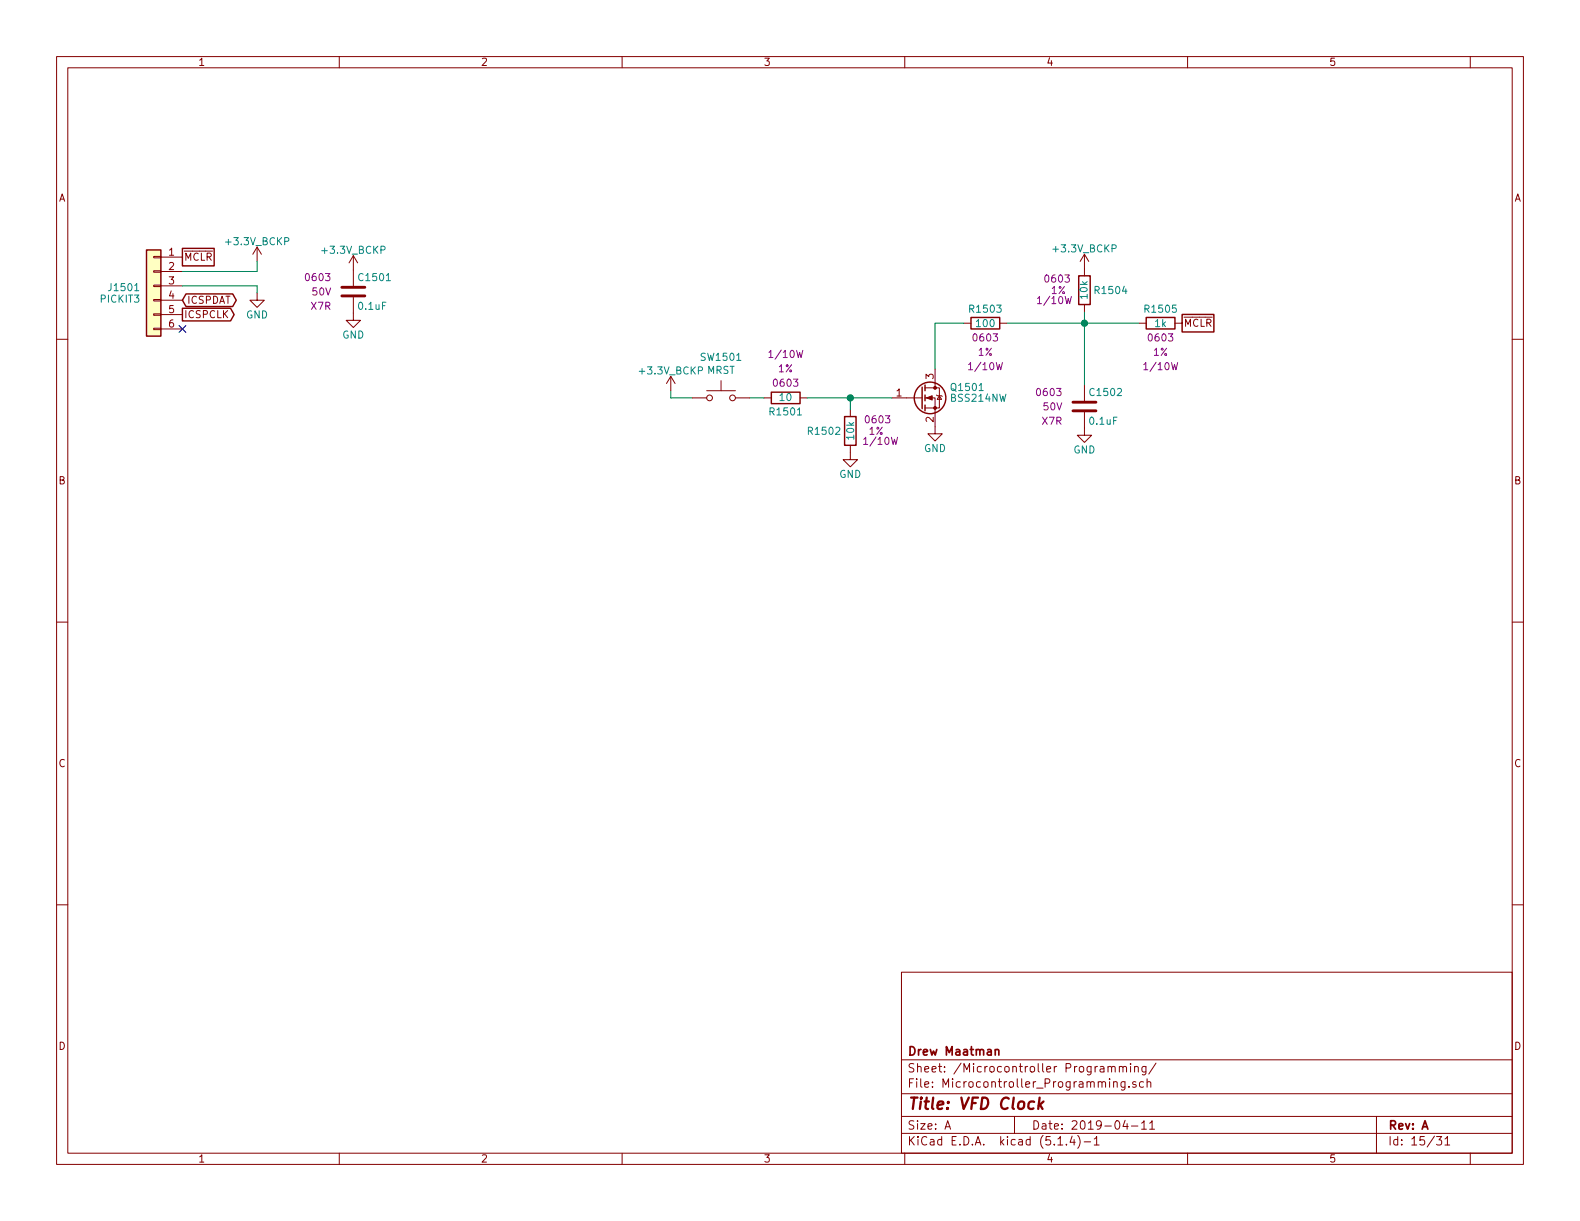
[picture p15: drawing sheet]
<svg xmlns="http://www.w3.org/2000/svg" width="279mm" height="216mm" viewBox="0 0 279 216" stroke-linecap="round" stroke-linejoin="round" font-family="sans-serif">
<defs><g id="words">
<text font-size="2.8" fill="#840000" x="160.4" y="196.2">Title: VFD Clock</text>
<g font-size="2.1" fill="#840000">
<text x="160.4" y="189.6">Sheet: /Microcontroller Programming/</text>
<text x="160.4" y="186.6">Drew Maatman</text>
<text x="160.4" y="192.3">File: Microcontroller_Programming.sch</text>
<text x="160.4" y="202.5">KiCad E.D.A. kicad (5.1.4)-1</text>
<text x="160.4" y="199.7">Size: A</text>
<text x="182.4" y="199.7">Date: 2019-04-11</text>
<text x="245.4" y="199.7">Rev: A</text>
<text x="245.4" y="202.5">Id: 15/31</text>
</g>
<g font-size="1.8" fill="#840000">
<text x="35" y="11.6">1</text>
<text x="85" y="11.6">2</text>
<text x="135" y="11.6">3</text>
<text x="185" y="11.6">4</text>
<text x="235" y="11.6">5</text>
<text x="10.4" y="35.6">A</text>
<text x="267.8" y="35.6">A</text>
<text x="29.9" y="45.2">1</text>
<text x="29.9" y="47.8">2</text>
<text x="32.5" y="46.1">MCLR</text>
<text x="29.9" y="50.3">3</text>
<text x="29.9" y="52.8">4</text>
<text x="33" y="53.7">ICSPDAT</text>
<text x="29.9" y="55.4">5</text>
<text x="29.9" y="57.9">6</text>
<text x="32.5" y="56.3">ICSPCLK</text>
<text x="209.3" y="57.8">MCLR</text>
<text x="158.5" y="70.1">1</text>
<text x="165.1" y="67" transform="rotate(-90 165.1 67)">3</text>
<text x="165.1" y="74.7" transform="rotate(-90 165.1 74.7)">2</text>
<text x="10.4" y="85.6">B</text>
<text x="267.8" y="85.6">B</text>
<text x="10.4" y="135.6">C</text>
<text x="267.8" y="135.6">C</text>
<text x="10.4" y="185.6">D</text>
<text x="267.8" y="185.6">D</text>
<text x="35" y="205.5">1</text>
<text x="85" y="205.5">2</text>
<text x="135" y="205.5">3</text>
<text x="185" y="205.5">4</text>
<text x="235" y="205.5">5</text>
</g>
<g font-size="1.8" fill="#008484">
<text x="40.1" y="43.4">+3.3V_BCKP</text>
<text x="57.1" y="44.9">+3.3V_BCKP</text>
<text x="186.4" y="44.6">+3.3V_BCKP</text>
<text x="17.8" y="53.5">PICKIT3</text>
<text x="19.4" y="51.5">J1501</text>
<text x="63.7" y="49.7">C1501</text>
<text x="192.3" y="52.8" transform="rotate(-90 192.3 52.8)">10k</text>
<text x="193.8" y="52">R1504</text>
<text x="43.5" y="56.3">GND</text>
<text x="60.5" y="59.9">GND</text>
<text x="63.5" y="54.8">0.1uF</text>
<text x="171.7" y="55.3">R1503</text>
<text x="172.8" y="57.8">100</text>
<text x="202.6" y="55.3">R1505</text>
<text x="204.3" y="57.8">1k</text>
<text x="124.1" y="63.8">SW1501</text>
<text x="113.3" y="66.2">+3.3V_BCKP</text>
<text x="125" y="66.1">MRST</text>
<text x="137.9" y="70.9">10</text>
<text x="168.3" y="71">BSS214NW</text>
<text x="168.4" y="69.1">Q1501</text>
<text x="192.9" y="70">C1502</text>
<text x="136.3" y="73.5">R1501</text>
<text x="143.1" y="76.9">R1502</text>
<text x="151.1" y="77.7" transform="rotate(-90 151.1 77.7)">10k</text>
<text x="192.8" y="75.1">0.1uF</text>
<text x="163.4" y="79.9">GND</text>
<text x="189.8" y="80.2">GND</text>
<text x="148.4" y="84.5">GND</text>
</g>
<g font-size="1.8" fill="#840084">
<text x="54.2" y="49.7">0603</text>
<text x="55.3" y="52.2">50V</text>
<text x="183.9" y="53.8">1/10W</text>
<text x="185" y="50">0603</text>
<text x="185.9" y="52">1%</text>
<text x="55" y="54.8">X7R</text>
<text x="136.4" y="63.3">1/10W</text>
<text x="137.6" y="65.8">1%</text>
<text x="171.7" y="65.5">1/10W</text>
<text x="172.3" y="60.4">0603</text>
<text x="173" y="62.9">1%</text>
<text x="202.7" y="65.5">1/10W</text>
<text x="203.3" y="60.4">0603</text>
<text x="204" y="62.9">1%</text>
<text x="137" y="68.4">0603</text>
<text x="183.5" y="70">0603</text>
<text x="153.2" y="74.9">0603</text>
<text x="153.7" y="76.9">1%</text>
<text x="184.3" y="75.1">X7R</text>
<text x="184.6" y="72.6">50V</text>
<text x="153.2" y="78.7">1/10W</text>
</g>
</g></defs>
<g fill="none" stroke="#840000" stroke-width=".18">
<path d="M10 10h259.4v195.9h-259.4zM12 12h255.4v191.9h-255.4zM60 10v2M110 10v2M160 10v2M210 10v2M260 10v2M10 60h2M27.2 55.5h1.2v.3h-1.2zM27.2 58h1.2v.3h-1.2zM27.2 53h1.2v.2h-1.2zM27.2 47.9h1.2v.2h-1.2z"/>
<path d="M27.2 45.3h1.2v.3h-1.2zM27.2 50.4h1.2v.3h-1.2zM28.4 45.5h3.9M28.4 48h3.9M28.4 50.5h3.9M28.4 53.1h3.9M28.4 55.6h3.9M28.4 58.2h3.9M45.5 51.8v1.3h-1.3l1.3 1.3 1.2-1.3h-1.2M45.5 43.7l-.8 1.3M45.5 43.7v2.5M45.5 43.7l.7 1.3"/>
<path d="M62.5 52.6v4h1.3l-1.3 1.3-1.3-1.3h1.3M62.5 45.2v5.3M62.5 45.2l-.8 1.3M62.5 45.2l.7 1.3M170.4 57.2h1.3M176.8 57.2h1.3M191.8 45v3.8M191.8 53.8v1.3M191.8 45l-.8 1.2M191.8 45l.7 1.2M201.4 57.2h1.3M207.8 57.2h1.2"/>
<path d="M267.4 60h2M118.6 66.5l-.7 1.3M118.6 66.5v2.6M118.6 66.5l.8 1.3M122.4 70.4h2.6M125 69.1h5M127.5 67.3v1.8M130 70.4h2.6M135.1 70.4h1.3M141.5 70.4h1.2M150.4 78.7v2.6h1.2l-1.2 1.3-1.3-1.3h1.3M150.4 72.4v1.3"/>
<path d="M157.7 70.4h5.4M163.6 70.4h1.8v6.3h1.2l-1.2 1.3-1.3-1.3h1.3M163.6 68.6h2.5v3.5h-2.5M165.4 65.3v3.3M165.6 69.9l.1 .1h.8l.1 .1M166.1 70l.4 .6h-.8zM191.8 72.9v4.1h1.2l-1.2 1.2-1.3-1.2h1.3M191.8 68.1v2.8M10 110h2M267.4 110h2M10 160h2M267.4 160h2"/>
<path d="M159.4 171.9h108v32h-108zM159.4 197.4h108M159.4 193.4h108M159.4 187.4h108M167.1 199.7l.5-1.5 .5 1.5M167.2 199.2h.8M179.4 197.4v3M195.9 188.7l.2-.1h.4l.1 1M195.9 188.6v1M196.6 188.8a.34 .34 0 0 1 .3-.2 .34 .34 0 0 1 .3 .2v.8M196.9 191.4l.3-.1h.3l.1 1M196.9 191.3v1"/>
<path d="M197.9 188.7l.1-.1a.37 .37 0 0 1 .6 .2v.8M197.9 188.6v1M198.6 188.8l.2-.2h.3l.1 1M198.9 191.3v1.2l-.2 .3-.4-.1M198.9 191.3h-.4l-.3 .2 .1 .7h.6M199 198.1l-.4 1.1h.9M199.3 198.7v1M199.6 192.1v.2M199.9 188.1v.1M199.9 188.6v1M200.1 199.1h1.1M200.6 188.7l.1-.1a.37 .37 0 0 1 .6 .2v.8"/>
<path d="M200.6 188.6v1M200.9 191.3a.37 .37 0 0 0-.6 .2l.1 .2 .5 .1v.2l-.2 .3-.4-.1M201.9 198.6l.4-.4v1.5M201.9 199.7h.8M202.2 191.3h-.4l-.3 .2 .1 .6 .2 .2 .4-.1M202.6 188.6v1.2l-.2 .3-.4-.1M202.6 188.6h-.4l-.3 .2 .2 .7h.5M202.8 191.4l.1-.1a.37 .37 0 0 1 .6 .2v.8M202.8 190.8v1.5M203.3 198.6l.4-.4v1.5M203.3 199.7h.9M204.4 188l-1.3 1.9"/>
<path d="M243.4 197.4v6.5M60 203.9v2M110 203.9v2M159.4 200.4h108M160 203.9v2M187.1 202.5h.8M188.6 202.3v.2M189.6 200.9l-.4 1.1h.9M189.9 201.5v1M190.6 200.8a1.71 1.71 0 0 1 0 2.2M191.7 201.9h1.2M193.5 201.4l.4-.4v1.5"/>
<path d="M193.5 202.5h.9M210 203.9v2M254 201h.9l-.4 .5 .4 .2v.6l-.2 .2-.7-.2M255.5 201.4l.5-.4v1.5M255.5 202.5h.9M260 203.9v2"/>
<circle cx="125.5" cy="70.4" r=".51"/>
<circle cx="129.5" cy="70.4" r=".51"/>
</g>
<path d="M183.8 194.1l-.2 2M183.9 195.3l.5 .8M184.5 194.8l-.8 .7" fill="none" stroke="#840000" stroke-width=".41"/>
<path d="M176 185.7l.2-.1h.4v1M176 185.6v1" fill="none" stroke="#840000" stroke-width=".3"/>
<g fill="none" stroke="#840000" stroke-width=".25">
<path d="M25.9 44.2h2.5v15.2h-2.5zM32.3 54.5h8.5l.6 1.1-.6 1.1h-8.5zM32.3 43.9h5.6v3.1h-5.6zM32.9 52h8.2l.7 1.1-.7 1.1h-8.2l-.6-1.1zM171.7 56.1h5.1v2.1h-5.1zM190.8 48.8h2v5h-2zM202.7 56.1h5.1v2.1h-5.1zM209 55.6h5.7v3.1h-5.7zM136.4 69.3h5.1v2.1h-5.1zM149.4 73.7h2v5h-2zM163.1 68.5v3.8M163.6 68.1v1"/>
<path d="M163.6 69.9v1M163.6 71.6v1"/>
<circle cx="164.5" cy="70.4" r="2.79"/>
</g>
<g fill="#840000" stroke="#840000" stroke-width=".18">
<path d="M163.8 70.4l1-.4v.7z"/>
<circle cx="165.4" cy="72.1" r=".25"/>
<circle cx="165.4" cy="68.6" r=".25"/>
</g>
<path d="M60.5 52.3h4M60.5 50.8h4M189.7 72.6h4.1M189.7 71.1h4.1" fill="none" stroke="#840000" stroke-width=".51"/>
<path d="M25.9 44.2h2.5v15.2h-2.5z" fill="#ffffc2" stroke="#ffffc2" stroke-width=".18"/>
<path d="M23.8 51.4h.7" fill="none" stroke="#008484" stroke-width=".18"/>
<path d="M32.3 50.5h13.2v1.3M45.5 46.2v1.8h-13.2M170.4 57.2h-5v8.1M178.1 57.2h23.3M191.8 55.1v13M118.6 69.1v1.3h3.8M132.6 70.4h2.5M142.7 70.4h15M150.4 70.4v2" fill="none" stroke="#008400" stroke-width=".18"/>
<g fill="#008400" stroke="#008400" stroke-width=".25">
<circle cx="150.4" cy="70.4" r=".51"/>
<circle cx="191.8" cy="57.2" r=".51"/>
</g>
<path d="M31.6 57.6l1.3 1.2M32.9 57.6l-1.3 1.2" fill="none" stroke="#000084" stroke-width=".18"/>
<use href="#words"/>
</svg>
